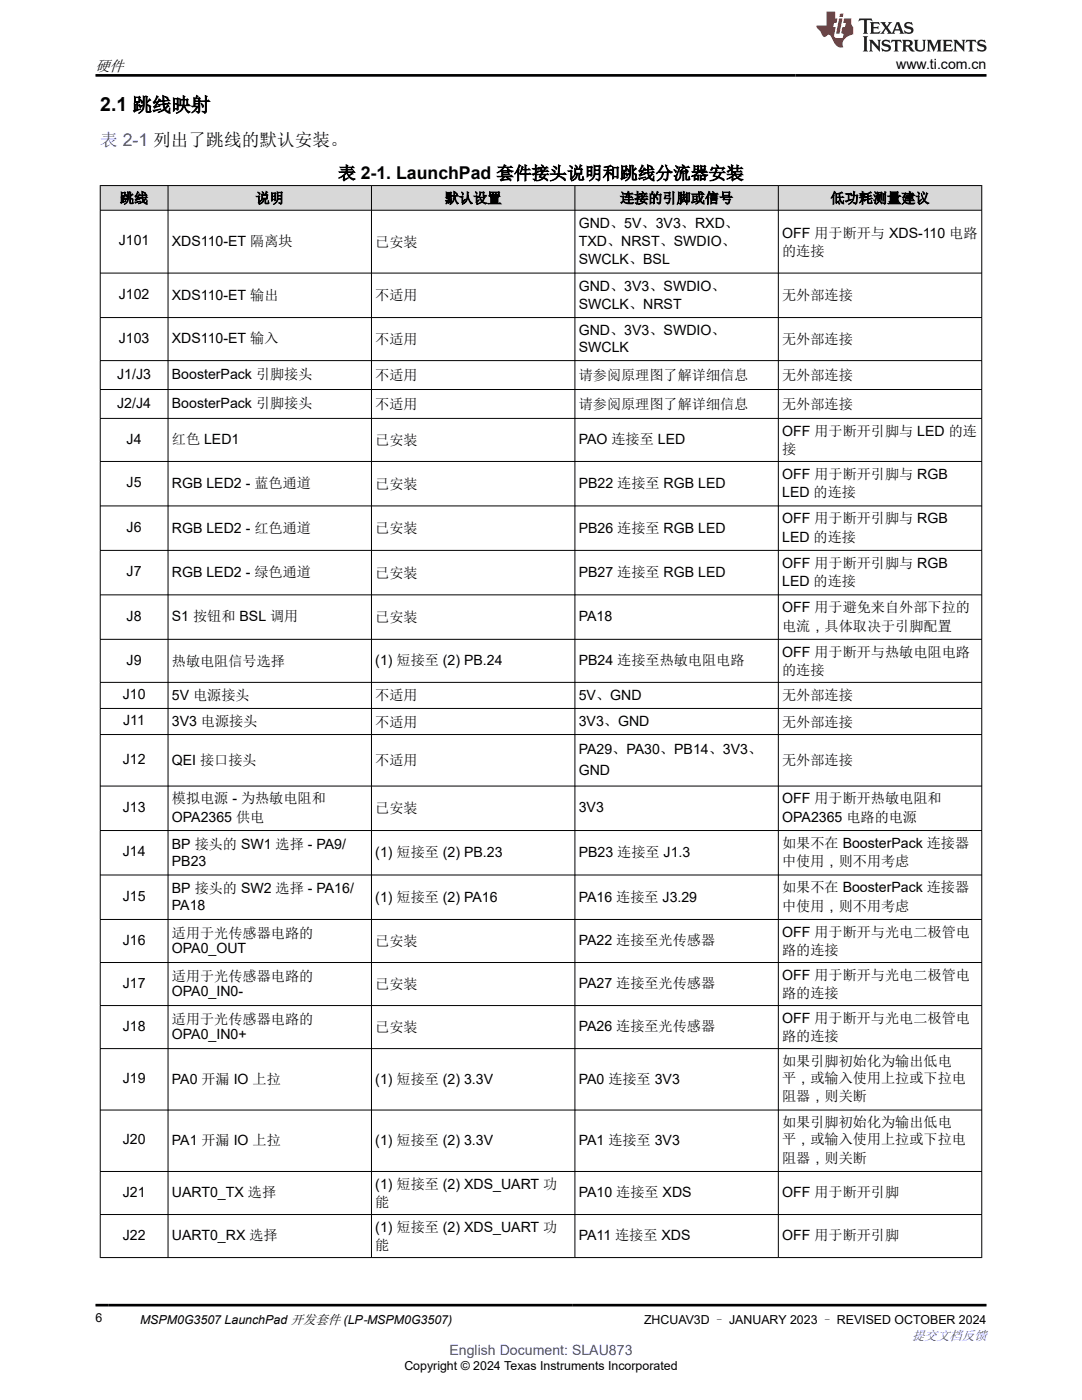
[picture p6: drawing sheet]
<svg xmlns="http://www.w3.org/2000/svg" width="216mm" height="279mm" viewBox="0 0 216 279" stroke-linecap="round" stroke-linejoin="round" font-family="sans-serif">
<defs><g id="words">
<text font-size="3.9" x="20" y="22.2">2.1 跳线映射</text>
<text font-size="3.5" fill="#00f" x="20" y="29.1">表 2-1 列出了跳线的默认安装。</text>
<text font-size="3.5" x="67.5" y="35.8">表 2-1. LaunchPad 套件接头说明和跳线分流器安装</text>
<text font-size="3" x="19" y="14.1">硬件</text>
<g font-size="2.8">
<text x="178.8" y="13.8">www.ti.com.cn</text>
<text x="23.9" y="40.5">跳线</text>
<text x="51" y="40.5">说明</text>
<text x="88.8" y="40.5">默认设置</text>
<text x="123.7" y="40.5">连接的引脚或信号</text>
<text x="165.7" y="40.5">低功耗测量建议</text>
<text x="115.5" y="45.4">GND、5V、3V3、RXD、</text>
<text x="156.1" y="47.4">OFF 用于断开与 XDS-110 电路</text>
<text x="23.7" y="49">J101</text>
<text x="34.3" y="49.1">XDS110-ET 隔离块</text>
<text x="74.9" y="49.2">已安装</text>
<text x="115.5" y="49.1">TXD、NRST、SWDIO、</text>
<text x="115.5" y="52.8">SWCLK、BSL</text>
<text x="156.1" y="51.1">的连接</text>
<text x="23.7" y="59.7">J102</text>
<text x="34.3" y="59.8">XDS110-ET 输出</text>
<text x="74.9" y="60">不适用</text>
<text x="115.5" y="58">GND、3V3、SWDIO、</text>
<text x="156.1" y="60">无外部连接</text>
<text x="115.5" y="61.6">SWCLK、NRST</text>
<text x="23.7" y="68.4">J103</text>
<text x="34.3" y="68.5">XDS110-ET 输入</text>
<text x="74.9" y="68.7">不适用</text>
<text x="115.5" y="66.9">GND、3V3、SWDIO、</text>
<text x="115.5" y="70.2">SWCLK</text>
<text x="156.1" y="68.7">无外部连接</text>
<text x="23.4" y="75.6">J1/J3</text>
<text x="34.3" y="75.7">BoosterPack 引脚接头</text>
<text x="74.9" y="75.9">不适用</text>
<text x="115.5" y="75.9">请参阅原理图了解详细信息</text>
<text x="156.1" y="75.9">无外部连接</text>
<text x="23.4" y="81.4">J2/J4</text>
<text x="34.3" y="81.5">BoosterPack 引脚接头</text>
<text x="74.9" y="81.6">不适用</text>
<text x="115.5" y="81.6">请参阅原理图了解详细信息</text>
<text x="156.1" y="81.6">无外部连接</text>
<text x="25.3" y="88.5">J4</text>
<text x="34.3" y="88.7">红色 LED1</text>
<text x="74.9" y="88.8">已安装</text>
<text x="115.5" y="88.7">PAO 连接至 LED</text>
<text x="156.1" y="87">OFF 用于断开引脚与 LED 的连</text>
<text x="156.1" y="90.6">接</text>
<text x="156.1" y="95.6">OFF 用于断开引脚与 RGB</text>
<text x="25.3" y="97.3">J5</text>
<text x="34.3" y="97.4">RGB LED2 - 蓝色通道</text>
<text x="74.9" y="97.5">已安装</text>
<text x="115.5" y="97.4">PB22 连接至 RGB LED</text>
<text x="156.1" y="99.2">LED 的连接</text>
<text x="25.3" y="106.1">J6</text>
<text x="34.3" y="106.3">RGB LED2 - 红色通道</text>
<text x="74.9" y="106.4">已安装</text>
<text x="115.5" y="106.3">PB26 连接至 RGB LED</text>
<text x="156.1" y="104.4">OFF 用于断开引脚与 RGB</text>
<text x="156.1" y="108.1">LED 的连接</text>
<text x="156.1" y="113.3">OFF 用于断开引脚与 RGB</text>
<text x="25.3" y="115">J7</text>
<text x="34.3" y="115.2">RGB LED2 - 绿色通道</text>
<text x="74.9" y="115.3">已安装</text>
<text x="115.5" y="115.2">PB27 连接至 RGB LED</text>
<text x="156.1" y="117">LED 的连接</text>
<text x="25.3" y="123.9">J8</text>
<text x="34.3" y="124">S1 按钮和 BSL 调用</text>
<text x="74.9" y="124.2">已安装</text>
<text x="115.5" y="123.9">PA18</text>
<text x="156.1" y="122.2">OFF 用于避免来自外部下拉的</text>
<text x="156.1" y="125.9">电流，具体取决于引脚配置</text>
<text x="156.1" y="131.1">OFF 用于断开与热敏电阻电路</text>
<text x="25.3" y="132.6">J9</text>
<text x="34.3" y="132.9">热敏电阻信号选择</text>
<text x="74.9" y="132.8">(1) 短接至 (2) PB.24</text>
<text x="115.5" y="132.8">PB24 连接至热敏电阻电路</text>
<text x="156.1" y="134.7">的连接</text>
<text x="24.5" y="139.5">J10</text>
<text x="34.3" y="139.7">5V 电源接头</text>
<text x="74.9" y="139.8">不适用</text>
<text x="115.5" y="139.7">5V、GND</text>
<text x="156.1" y="139.8">无外部连接</text>
<text x="24.6" y="144.7">J11</text>
<text x="34.3" y="144.9">3V3 电源接头</text>
<text x="74.9" y="145">不适用</text>
<text x="115.5" y="144.9">3V3、GND</text>
<text x="156.1" y="145">无外部连接</text>
<text x="24.5" y="152.5">J12</text>
<text x="34.3" y="152.6">QEI 接口接头</text>
<text x="74.9" y="152.7">不适用</text>
<text x="115.5" y="150.5">PA29、PA30、PB14、3V3、</text>
<text x="115.5" y="154.7">GND</text>
<text x="156.1" y="152.7">无外部连接</text>
<text x="34.3" y="160.4">模拟电源 - 为热敏电阻和</text>
<text x="156.1" y="160.4">OFF 用于断开热敏电阻和</text>
<text x="24.5" y="162">J13</text>
<text x="34.3" y="164">OPA2365 供电</text>
<text x="74.9" y="162.3">已安装</text>
<text x="115.5" y="162">3V3</text>
<text x="156.1" y="164">OPA2365 电路的电源</text>
<text x="24.5" y="170.9">J14</text>
<text x="34.3" y="169.4">BP 接头的 SW1 选择 - PA9/</text>
<text x="34.3" y="172.8">PB23</text>
<text x="74.9" y="171.1">(1) 短接至 (2) PB.23</text>
<text x="115.5" y="171.1">PB23 连接至 J1.3</text>
<text x="156.1" y="169.2">如果不在 BoosterPack 连接器</text>
<text x="156.1" y="172.9">中使用，则不用考虑</text>
<text x="24.5" y="179.8">J15</text>
<text x="34.3" y="178.2">BP 接头的 SW2 选择 - PA16/</text>
<text x="74.9" y="179.9">(1) 短接至 (2) PA16</text>
<text x="115.5" y="179.9">PA16 连接至 J3.29</text>
<text x="156.1" y="178.1">如果不在 BoosterPack 连接器</text>
<text x="34.3" y="181.6">PA18</text>
<text x="156.1" y="181.8">中使用，则不用考虑</text>
<text x="24.5" y="188.5">J16</text>
<text x="34.3" y="187.1">适用于光传感器电路的</text>
<text x="34.3" y="190.2">OPA0_OUT</text>
<text x="74.9" y="188.8">已安装</text>
<text x="115.5" y="188.7">PA22 连接至光传感器</text>
<text x="156.1" y="187">OFF 用于断开与光电二极管电</text>
<text x="156.1" y="190.6">路的连接</text>
<text x="24.5" y="197.1">J17</text>
<text x="34.3" y="195.7">适用于光传感器电路的</text>
<text x="74.9" y="197.4">已安装</text>
<text x="115.5" y="197.3">PA27 连接至光传感器</text>
<text x="156.1" y="195.6">OFF 用于断开与光电二极管电</text>
<text x="34.3" y="198.8">OPA0_IN0-</text>
<text x="156.1" y="199.2">路的连接</text>
<text x="24.5" y="205.7">J18</text>
<text x="34.3" y="204.3">适用于光传感器电路的</text>
<text x="34.3" y="207.4">OPA0_IN0+</text>
<text x="74.9" y="206">已安装</text>
<text x="115.5" y="205.8">PA26 连接至光传感器</text>
<text x="156.1" y="204.2">OFF 用于断开与光电二极管电</text>
<text x="156.1" y="207.8">路的连接</text>
<text x="156.1" y="212.7">如果引脚初始化为输出低电</text>
<text x="24.5" y="216.1">J19</text>
<text x="34.3" y="216.3">PA0 开漏 IO 上拉</text>
<text x="74.9" y="216.3">(1) 短接至 (2) 3.3V</text>
<text x="115.5" y="216.3">PA0 连接至 3V3</text>
<text x="156.1" y="216.1">平，或输入使用上拉或下拉电</text>
<text x="156.1" y="219.8">阻器，则关断</text>
<text x="156.1" y="225">如果引脚初始化为输出低电</text>
<text x="24.5" y="228.4">J20</text>
<text x="34.3" y="228.5">PA1 开漏 IO 上拉</text>
<text x="74.9" y="228.5">(1) 短接至 (2) 3.3V</text>
<text x="115.5" y="228.5">PA1 连接至 3V3</text>
<text x="156.1" y="228.4">平，或输入使用上拉或下拉电</text>
<text x="156.1" y="232.1">阻器，则关断</text>
<text x="24.5" y="238.8">J21</text>
<text x="34.3" y="239">UART0_TX 选择</text>
<text x="74.9" y="237.3">(1) 短接至 (2) XDS_UART 功</text>
<text x="115.5" y="239">PA10 连接至 XDS</text>
<text x="156.1" y="239">OFF 用于断开引脚</text>
<text x="74.9" y="240.9">能</text>
<text x="74.9" y="245.9">(1) 短接至 (2) XDS_UART 功</text>
<text x="24.5" y="247.4">J22</text>
<text x="34.3" y="247.6">UART0_RX 选择</text>
<text x="74.9" y="249.5">能</text>
<text x="115.5" y="247.6">PA11 连接至 XDS</text>
<text x="156.1" y="247.6">OFF 用于断开引脚</text>
</g>
<text font-size="2.8" fill="#00f" x="89.7" y="270.4">English Document: SLAU873</text>
<text font-size="2.6" fill="#00f" x="182" y="267.4">提交文档反馈</text>
<g font-size="2.5">
<text x="19" y="263.9">6</text>
<text x="27.9" y="264.2">MSPM0G3507 LaunchPad 开发套件 (LP‑MSPM0G3507)</text>
<text x="128.5" y="264.2">ZHCUAV3D – JANUARY 2023 – REVISED OCTOBER 2024</text>
<text x="80.7" y="273.5">Copyright © 2024 Texas Instruments Incorporated</text>
</g>
</g></defs>
<g fill="#d8d8d8">
<path d="M20 37h175.9v5h-175.9z" fill-rule="evenodd"/>
<path d="M20.1 37.1h13.4v4.8h-13.4z" fill-rule="evenodd"/>
<path d="M33.6 37.1h40.5v4.8h-40.5z" fill-rule="evenodd"/>
<path d="M74.2 37.1h40.5v4.8h-40.5z" fill-rule="evenodd"/>
<path d="M114.8 37.1h40.4v4.8h-40.4z" fill-rule="evenodd"/>
<path d="M155.4 37.1h40.4v4.8h-40.4z" fill-rule="evenodd"/>
</g>
<g fill="none" stroke="#000" stroke-width=".2">
<path d="M19.9 37h176.1M20 37v214M33.5 37v214M74.1 37v214M114.7 37v214M155.3 37v214M195.9 37v214M19.9 42h176.1M19.9 54.5h176.1M19.9 63.4h176.1M19.9 72h176.1M19.9 77.7h176.1"/>
<path d="M19.9 83.5h176.1M19.9 92.1h176.1M19.9 101h176.1M19.9 109.8h176.1M19.9 118.7h176.1M19.9 127.6h176.1M19.9 136.2h176.1M19.9 141.4h176.1M19.9 146.6h176.1M19.9 156.9h176.1M19.9 165.7h176.1M19.9 174.6h176.1"/>
<path d="M19.9 183.5h176.1M19.9 192.1h176.1M19.9 200.7h176.1M19.9 209.3h176.1M19.9 221.5h176.1M19.9 233.8h176.1M19.9 242.4h176.1M19.9 251h176.1"/>
</g>
<path d="M171.5 3.7l-.2 .6 .5-.3h.6v.2v2.2l-.2 .3h1l-.2-.3v-2.2v-.2h.5l.6 .3-.2-.6zM173.6 4.4l.2 .4v1.6l-.2 .3h1.9l.1-.5a1.08 1.08 0 0 1-1.3 .1v-.6h.6l.4 .1v-.6l-.4 .2h-.6v-.6l.2-.1a1 1 0 0 1 1 .3l-.1-.6zM175.7 4.4l.9 1.2-1 1.1h.9l-.2-.2 .5-.7 .4 .7-.2 .2h1.6l-.2-.2 .2-.4h.9l.1 .4-.1 .2h.9l-.2-.3-.8-2h-.5l-.9 2.2-.9-1.1 .9-1.1h-.8l.2 .2-.4 .7-.4-.7 .2-.2zM179 4.8l.4 1h-.7zM180.7 4.6a.65 .65 0 0 0-.2 .7 .65 .65 0 0 0 .6 .4l.6 .2 .1 .2a.79 .79 0 0 1-.7 .4 .79 .79 0 0 1-.7-.5l.1 .7 .2-.1a.93 .93 0 0 0 1.1 .1 .93 .93 0 0 0 .4-.9 1.46 1.46 0 0 0-1.2-.6l-.1-.4a1.09 1.09 0 0 1 1.2 .2l-.2-.6-.1 .1-.5-.1zM172.2 7.2l.2 .4v2.3l-.2 .4h1l-.2-.4v-2.3l.2-.4zM173.4 7.9l.2 .4v1.6l-.2 .4h.8l-.3-.4 .1-1.4 1.6 1.8v-2l.2-.4h-.7l.1 .3 .1 1.1-1.2-1.4zM176.2 8.1a.65 .65 0 0 0-.2 .7 .65 .65 0 0 0 .6 .4l.6 .2 .1 .3a.79 .79 0 0 1-.7 .3 .79 .79 0 0 1-.7-.5l.1 .8 .2-.1a.93 .93 0 0 0 1.1 0 .93 .93 0 0 0 .4-.9 1.46 1.46 0 0 0-1.2-.6l-.1-.4a1.09 1.09 0 0 1 1.2 .2l-.1-.6-.2 .1-.5-.1zM177.9 7.9l-.1 .7a.63 .63 0 0 1 .8-.4v1.7l-.3 .4h1l-.2-.4v-1.7a.66 .66 0 0 1 .8 .4l-.1-.7zM180 7.9l.2 .4v1.6l-.2 .4h1l-.2-.2-.1-.8 .5 .1 .1 .1a.79 .79 0 0 0 1.2 .7l-1-1a.61 .61 0 0 0 .6-.6 .61 .61 0 0 0-.5-.6zM180.8 8.3l.1-.1a.47 .47 0 0 1 .5 .1 .47 .47 0 0 1 .1 .5l-.1 .2h-.7zM182.3 7.9l.2 .3a2.27 2.27 0 0 0 .4 1.9 1.04 1.04 0 0 0 1.7-.6v-1.3l.2-.3h-.8l.2 .4v1.2a.6 .6 0 0 1-.6 .5 .6 .6 0 0 1-.6-.5v-1.2l.3-.4zM184.9 7.9l.2 .4v1.6l-.2 .4h.8l-.3-.4v-1.5l.9 1.9 .9-1.9v1.5l-.3 .4h1l-.2-.4v-1.6l.2-.4h-.8l-.7 1.6-.6-1.6zM188.1 7.9l.2 .4v1.6l-.2 .4h1.9l.1-.6a1.09 1.09 0 0 1-1.3 .1v-.6h.6l.4 .2v-.7l-.4 .2h-.6v-.5l.2-.2a1.01 1.01 0 0 1 1 .3l-.1-.6zM190.2 7.9l.3 .4v1.6l-.3 .4h.8l-.2-.4v-1.4l1.6 1.8v-2l.2-.4h-.7l.2 .3v1.1l-1.2-1.4zM192.8 7.9l-.1 .7a.63 .63 0 0 1 .8-.4v1.7l-.3 .4h1l-.2-.4v-1.7a.66 .66 0 0 1 .8 .4l-.1-.7zM195.2 8.1a.65 .65 0 0 0-.2 .7 .65 .65 0 0 0 .6 .4l.6 .2 .2 .3a.79 .79 0 0 1-.7 .3 .79 .79 0 0 1-.7-.5l.1 .8 .2-.1a.93 .93 0 0 0 1 0 .93 .93 0 0 0 .5-.9 1.46 1.46 0 0 0-1.3-.6v-.4a1.09 1.09 0 0 1 1.2 .2l-.2-.6-.2 .1-.5-.1z" fill="#231f20"/>
<path d="M164.9 2.3v2.8h-2l.1 .4 .8 .9a.95 .95 0 0 0 1 .9 .59 .59 0 0 1 .5-.3 .59 .59 0 0 1 .5 .3l.4 .8a1.59 1.59 0 0 0 2.1 1.3 1.61 1.61 0 0 1 1-2.2l1-.4-.1-1.4a1.59 1.59 0 0 1-.3-1.7h-1.5l-.2 .9h.6l-.2 .8h-.5l-.2 1v.3h.4l-.1 .9h-.7a.73 .73 0 0 1-1-.6l.3-1.6h-.5l.1-.8h.5l.2-.9h-.5v-1.4zM167.4 3.7l-.6 3h.7l.6-3zM167.6 2.7l-.1 .7h.7l.1-.7z" fill="#ed1c24"/>
<path d="M19 15h177.8M19 260.5h177.8" fill="none" stroke="#000" stroke-width=".53"/>
<use href="#words"/>
</svg>
